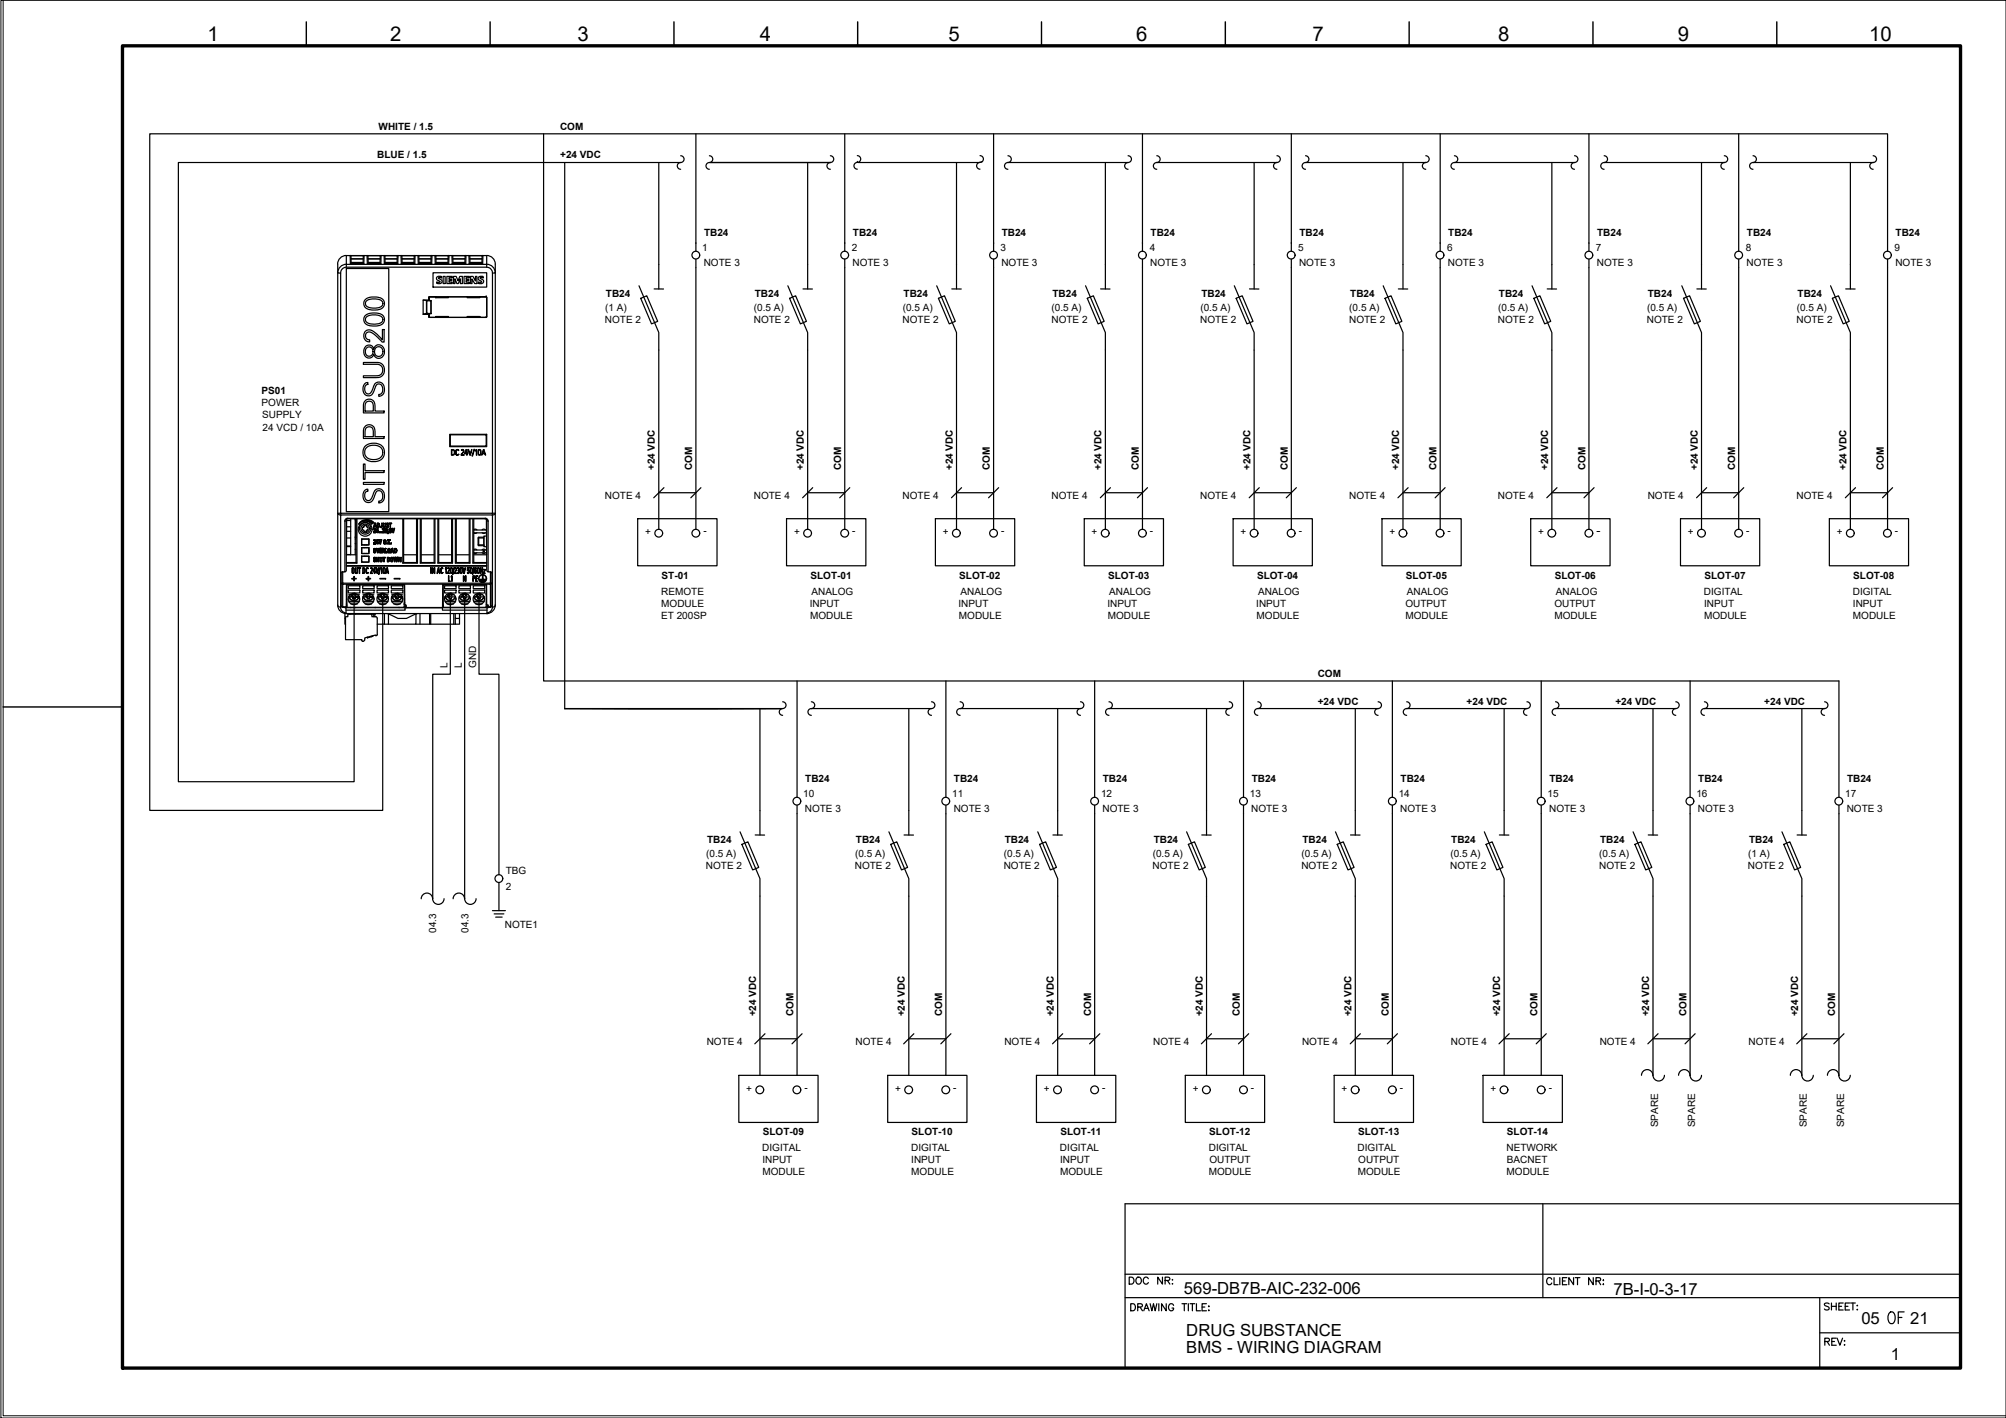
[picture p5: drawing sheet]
<svg xmlns="http://www.w3.org/2000/svg" width="420mm" height="297mm" viewBox="0 0 420 297" stroke-linecap="round" stroke-linejoin="round" font-family="sans-serif">
<defs><g id="words">
<text font-size="5.7" x="394.4" y="278.3">OF</text>
<text font-size="4.4" x="235.7" y="270.2">DOC NR:</text>
<g font-size="4.3">
<text x="43.4" y="8.5">1</text>
<text x="81.7" y="8.5">2</text>
<text x="120.9" y="8.5">3</text>
<text x="159.2" y="8.5">4</text>
<text x="198.7" y="8.5">5</text>
<text x="238" y="8.5">6</text>
<text x="274.9" y="8.5">7</text>
<text x="313.8" y="8.5">8</text>
<text x="351.4" y="8.5">9</text>
<text x="391.5" y="8.5">10</text>
</g>
<g font-size="3.5">
<text x="248" y="271">569-DB7B-AIC-232-006</text>
<text x="337.9" y="271.2">7B-I-0-3-17</text>
<text x="248.5" y="279.9">DRUG SUBSTANCE</text>
<text x="389.9" y="277.4">05</text>
<text x="400.1" y="277.4">21</text>
<text x="248.5" y="283.5">BMS - WIRING DIAGRAM</text>
<text x="396" y="284.8">1</text>
</g>
<g font-size="2.1">
<text x="79.3" y="27.2">WHITE / 1.5</text>
<text x="117.3" y="27.2">COM</text>
<text x="79" y="33.2">BLUE / 1.5</text>
<text x="117.3" y="33.2">+24 VDC</text>
<text x="147.1" y="52.6">1</text>
<text x="147.5" y="49.5">TB24</text>
<text x="178.4" y="52.6">2</text>
<text x="178.6" y="49.5">TB24</text>
<text x="209.6" y="52.6">3</text>
<text x="209.8" y="49.5">TB24</text>
<text x="240.8" y="52.6">4</text>
<text x="241" y="49.5">TB24</text>
<text x="271.9" y="52.6">5</text>
<text x="272.2" y="49.5">TB24</text>
<text x="303.1" y="52.6">6</text>
<text x="303.3" y="49.5">TB24</text>
<text x="334.3" y="52.6">7</text>
<text x="334.5" y="49.5">TB24</text>
<text x="365.6" y="52.6">8</text>
<text x="365.9" y="49.5">TB24</text>
<text x="396.8" y="52.6">9</text>
<text x="397" y="49.5">TB24</text>
<text x="147.4" y="55.8">NOTE 3</text>
<text x="178.6" y="55.8">NOTE 3</text>
<text x="209.7" y="55.8">NOTE 3</text>
<text x="240.9" y="55.8">NOTE 3</text>
<text x="272.1" y="55.8">NOTE 3</text>
<text x="303.3" y="55.8">NOTE 3</text>
<text x="334.5" y="55.8">NOTE 3</text>
<text x="365.8" y="55.8">NOTE 3</text>
<text x="397" y="55.8">NOTE 3</text>
<text x="126.7" y="65.1">(1 A)</text>
<text x="126.9" y="62.3">TB24</text>
<text x="157.9" y="65.1">(0.5 A)</text>
<text x="158.1" y="62.3">TB24</text>
<text x="189.1" y="65.1">(0.5 A)</text>
<text x="189.3" y="62.3">TB24</text>
<text x="220.3" y="65.1">(0.5 A)</text>
<text x="220.5" y="62.3">TB24</text>
<text x="251.4" y="65.1">(0.5 A)</text>
<text x="251.6" y="62.3">TB24</text>
<text x="282.6" y="65.1">(0.5 A)</text>
<text x="282.8" y="62.3">TB24</text>
<text x="313.8" y="65.1">(0.5 A)</text>
<text x="314" y="62.3">TB24</text>
<text x="345" y="65.1">(0.5 A)</text>
<text x="345.1" y="62.3">TB24</text>
<text x="376.3" y="65.1">(0.5 A)</text>
<text x="376.5" y="62.3">TB24</text>
<text x="126.7" y="67.6">NOTE 2</text>
<text x="157.9" y="67.6">NOTE 2</text>
<text x="189.1" y="67.6">NOTE 2</text>
<text x="220.2" y="67.6">NOTE 2</text>
<text x="251.4" y="67.6">NOTE 2</text>
<text x="282.6" y="67.6">NOTE 2</text>
<text x="313.8" y="67.6">NOTE 2</text>
<text x="344.9" y="67.6">NOTE 2</text>
<text x="376.3" y="67.6">NOTE 2</text>
<text x="54.8" y="82.5">PS01</text>
<text x="54.8" y="85.1">POWER</text>
<text x="54.9" y="87.7">SUPPLY</text>
<text x="55" y="90.2">24 VCD / 10A</text>
<text x="137.2" y="98.5" transform="rotate(-90 137.2 98.5)">+24 VDC</text>
<text x="145" y="98.5" transform="rotate(-90 145 98.5)">COM</text>
<text x="168.4" y="98.5" transform="rotate(-90 168.4 98.5)">+24 VDC</text>
<text x="176.2" y="98.5" transform="rotate(-90 176.2 98.5)">COM</text>
<text x="199.5" y="98.5" transform="rotate(-90 199.5 98.5)">+24 VDC</text>
<text x="207.3" y="98.5" transform="rotate(-90 207.3 98.5)">COM</text>
<text x="230.7" y="98.5" transform="rotate(-90 230.7 98.5)">+24 VDC</text>
<text x="238.5" y="98.5" transform="rotate(-90 238.5 98.5)">COM</text>
<text x="261.9" y="98.5" transform="rotate(-90 261.9 98.5)">+24 VDC</text>
<text x="269.7" y="98.5" transform="rotate(-90 269.7 98.5)">COM</text>
<text x="293.1" y="98.5" transform="rotate(-90 293.1 98.5)">+24 VDC</text>
<text x="300.9" y="98.5" transform="rotate(-90 300.9 98.5)">COM</text>
<text x="324.3" y="98.5" transform="rotate(-90 324.3 98.5)">+24 VDC</text>
<text x="332.1" y="98.5" transform="rotate(-90 332.1 98.5)">COM</text>
<text x="355.6" y="98.5" transform="rotate(-90 355.6 98.5)">+24 VDC</text>
<text x="363.4" y="98.5" transform="rotate(-90 363.4 98.5)">COM</text>
<text x="386.8" y="98.5" transform="rotate(-90 386.8 98.5)">+24 VDC</text>
<text x="394.6" y="98.5" transform="rotate(-90 394.6 98.5)">COM</text>
<text x="126.7" y="104.5">NOTE 4</text>
<text x="157.9" y="104.5">NOTE 4</text>
<text x="189.1" y="104.5">NOTE 4</text>
<text x="220.2" y="104.5">NOTE 4</text>
<text x="251.4" y="104.5">NOTE 4</text>
<text x="282.6" y="104.5">NOTE 4</text>
<text x="313.8" y="104.5">NOTE 4</text>
<text x="345.1" y="104.5">NOTE 4</text>
<text x="376.3" y="104.5">NOTE 4</text>
<text x="135.1" y="112.1">+</text>
<text x="147.3" y="111.9">-</text>
<text x="166.3" y="112.1">+</text>
<text x="178.5" y="111.9">-</text>
<text x="197.5" y="112.1">+</text>
<text x="209.7" y="111.9">-</text>
<text x="228.6" y="112.1">+</text>
<text x="240.9" y="111.9">-</text>
<text x="259.8" y="112.1">+</text>
<text x="272" y="111.9">-</text>
<text x="291" y="112.1">+</text>
<text x="303.2" y="111.9">-</text>
<text x="322.2" y="112.1">+</text>
<text x="334.4" y="111.9">-</text>
<text x="353.5" y="112.1">+</text>
<text x="365.7" y="111.9">-</text>
<text x="384.7" y="112.1">+</text>
<text x="396.9" y="111.9">-</text>
<text x="138.5" y="124.6">REMOTE</text>
<text x="138.6" y="121.2">ST-01</text>
<text x="169.8" y="121.2">SLOT-01</text>
<text x="170" y="124.6">ANALOG</text>
<text x="200.9" y="121.2">SLOT-02</text>
<text x="201.2" y="124.6">ANALOG</text>
<text x="232.1" y="121.2">SLOT-03</text>
<text x="232.3" y="124.6">ANALOG</text>
<text x="263.3" y="121.2">SLOT-04</text>
<text x="263.5" y="124.6">ANALOG</text>
<text x="294.5" y="121.2">SLOT-05</text>
<text x="294.7" y="124.6">ANALOG</text>
<text x="325.6" y="121.2">SLOT-06</text>
<text x="325.9" y="124.6">ANALOG</text>
<text x="356.9" y="124.6">DIGITAL</text>
<text x="357" y="121.2">SLOT-07</text>
<text x="388.1" y="124.6">DIGITAL</text>
<text x="388.2" y="121.2">SLOT-08</text>
<text x="138.5" y="129.6">ET 200SP</text>
<text x="138.5" y="127.1">MODULE</text>
<text x="169.6" y="127.1">INPUT</text>
<text x="169.7" y="129.6">MODULE</text>
<text x="200.8" y="127.1">INPUT</text>
<text x="200.9" y="129.6">MODULE</text>
<text x="231.9" y="127.1">INPUT</text>
<text x="232" y="129.6">MODULE</text>
<text x="263.1" y="127.1">INPUT</text>
<text x="263.2" y="129.6">MODULE</text>
<text x="294.4" y="129.6">MODULE</text>
<text x="294.4" y="127.1">OUTPUT</text>
<text x="325.6" y="129.6">MODULE</text>
<text x="325.6" y="127.1">OUTPUT</text>
<text x="356.9" y="129.6">MODULE</text>
<text x="356.9" y="127.1">INPUT</text>
<text x="388.1" y="127.1">INPUT</text>
<text x="388.1" y="129.6">MODULE</text>
<text x="93.7" y="140" transform="rotate(-90 93.7 140)">L</text>
<text x="96.7" y="140" transform="rotate(-90 96.7 140)">L</text>
<text x="99.7" y="139.9" transform="rotate(-90 99.7 139.9)">GND</text>
<text x="276" y="141.7">COM</text>
<text x="276" y="147.7">+24 VDC</text>
<text x="307.2" y="147.7">+24 VDC</text>
<text x="338.3" y="147.7">+24 VDC</text>
<text x="369.5" y="147.7">+24 VDC</text>
<text x="168.3" y="167">10</text>
<text x="168.7" y="163.9">TB24</text>
<text x="199.4" y="167">11</text>
<text x="199.8" y="163.9">TB24</text>
<text x="230.6" y="167">12</text>
<text x="231" y="163.9">TB24</text>
<text x="261.8" y="167">13</text>
<text x="262.2" y="163.9">TB24</text>
<text x="293" y="167">14</text>
<text x="293.3" y="163.9">TB24</text>
<text x="324.1" y="167">15</text>
<text x="324.5" y="163.9">TB24</text>
<text x="355.3" y="167">16</text>
<text x="355.7" y="163.9">TB24</text>
<text x="386.5" y="167">17</text>
<text x="386.9" y="163.9">TB24</text>
<text x="168.6" y="170.1">NOTE 3</text>
<text x="199.7" y="170.1">NOTE 3</text>
<text x="230.9" y="170.1">NOTE 3</text>
<text x="262.1" y="170.1">NOTE 3</text>
<text x="293.3" y="170.1">NOTE 3</text>
<text x="324.5" y="170.1">NOTE 3</text>
<text x="355.6" y="170.1">NOTE 3</text>
<text x="386.8" y="170.1">NOTE 3</text>
<text x="147.9" y="179.4">(0.5 A)</text>
<text x="148.1" y="176.7">TB24</text>
<text x="179.1" y="179.4">(0.5 A)</text>
<text x="179.3" y="176.7">TB24</text>
<text x="210.3" y="179.4">(0.5 A)</text>
<text x="210.4" y="176.7">TB24</text>
<text x="241.4" y="179.4">(0.5 A)</text>
<text x="241.6" y="176.7">TB24</text>
<text x="272.6" y="179.4">(0.5 A)</text>
<text x="272.8" y="176.7">TB24</text>
<text x="303.8" y="179.4">(0.5 A)</text>
<text x="304" y="176.7">TB24</text>
<text x="335" y="179.4">(0.5 A)</text>
<text x="335.2" y="176.7">TB24</text>
<text x="366.1" y="179.4">(1 A)</text>
<text x="366.3" y="176.7">TB24</text>
<text x="105.9" y="183.2">TBG</text>
<text x="147.9" y="182">NOTE 2</text>
<text x="179" y="182">NOTE 2</text>
<text x="210.2" y="182">NOTE 2</text>
<text x="241.4" y="182">NOTE 2</text>
<text x="272.6" y="182">NOTE 2</text>
<text x="303.8" y="182">NOTE 2</text>
<text x="334.9" y="182">NOTE 2</text>
<text x="366.1" y="182">NOTE 2</text>
<text x="106" y="186.4">2</text>
<text x="91.3" y="195.4" transform="rotate(-90 91.3 195.4)">04.3</text>
<text x="98.1" y="195.4" transform="rotate(-90 98.1 195.4)">04.3</text>
<text x="105.7" y="194.4">NOTE1</text>
<text x="158.4" y="212.9" transform="rotate(-90 158.4 212.9)">+24 VDC</text>
<text x="166.2" y="212.9" transform="rotate(-90 166.2 212.9)">COM</text>
<text x="189.5" y="212.9" transform="rotate(-90 189.5 212.9)">+24 VDC</text>
<text x="197.4" y="212.9" transform="rotate(-90 197.4 212.9)">COM</text>
<text x="220.7" y="212.9" transform="rotate(-90 220.7 212.9)">+24 VDC</text>
<text x="228.5" y="212.9" transform="rotate(-90 228.5 212.9)">COM</text>
<text x="251.9" y="212.9" transform="rotate(-90 251.9 212.9)">+24 VDC</text>
<text x="259.7" y="212.9" transform="rotate(-90 259.7 212.9)">COM</text>
<text x="283.1" y="212.9" transform="rotate(-90 283.1 212.9)">+24 VDC</text>
<text x="290.9" y="212.9" transform="rotate(-90 290.9 212.9)">COM</text>
<text x="314.2" y="212.9" transform="rotate(-90 314.2 212.9)">+24 VDC</text>
<text x="322.1" y="212.9" transform="rotate(-90 322.1 212.9)">COM</text>
<text x="345.4" y="212.9" transform="rotate(-90 345.4 212.9)">+24 VDC</text>
<text x="353.2" y="212.9" transform="rotate(-90 353.2 212.9)">COM</text>
<text x="376.6" y="212.9" transform="rotate(-90 376.6 212.9)">+24 VDC</text>
<text x="384.4" y="212.9" transform="rotate(-90 384.4 212.9)">COM</text>
<text x="148" y="218.9">NOTE 4</text>
<text x="179.2" y="218.9">NOTE 4</text>
<text x="210.4" y="218.9">NOTE 4</text>
<text x="241.6" y="218.9">NOTE 4</text>
<text x="272.7" y="218.9">NOTE 4</text>
<text x="303.9" y="218.9">NOTE 4</text>
<text x="335.1" y="218.9">NOTE 4</text>
<text x="366.2" y="218.9">NOTE 4</text>
<text x="156.3" y="228.7">+</text>
<text x="168.5" y="228.5">-</text>
<text x="187.5" y="228.7">+</text>
<text x="199.7" y="228.5">-</text>
<text x="218.7" y="228.7">+</text>
<text x="230.8" y="228.5">-</text>
<text x="249.8" y="228.7">+</text>
<text x="262" y="228.5">-</text>
<text x="281" y="228.7">+</text>
<text x="293.2" y="228.5">-</text>
<text x="312.2" y="228.7">+</text>
<text x="324.4" y="228.5">-</text>
<text x="159.8" y="237.8">SLOT-09</text>
<text x="190.9" y="237.8">SLOT-10</text>
<text x="222.1" y="237.8">SLOT-11</text>
<text x="253.3" y="237.8">SLOT-12</text>
<text x="284.5" y="237.8">SLOT-13</text>
<text x="315.6" y="237.8">SLOT-14</text>
<text x="347.3" y="236.2" transform="rotate(-90 347.3 236.2)">SPARE</text>
<text x="355" y="236.2" transform="rotate(-90 355 236.2)">SPARE</text>
<text x="378.5" y="236.2" transform="rotate(-90 378.5 236.2)">SPARE</text>
<text x="386.2" y="236.2" transform="rotate(-90 386.2 236.2)">SPARE</text>
<text x="159.7" y="241.2">DIGITAL</text>
<text x="159.7" y="243.7">INPUT</text>
<text x="190.8" y="241.2">DIGITAL</text>
<text x="190.9" y="243.7">INPUT</text>
<text x="222" y="241.2">DIGITAL</text>
<text x="222" y="243.7">INPUT</text>
<text x="253.2" y="241.2">DIGITAL</text>
<text x="253.3" y="243.7">OUTPUT</text>
<text x="284.4" y="241.2">DIGITAL</text>
<text x="284.5" y="243.7">OUTPUT</text>
<text x="315.5" y="241.2">NETWORK</text>
<text x="315.6" y="243.7">BACNET</text>
<text x="159.7" y="246.2">MODULE</text>
<text x="190.9" y="246.2">MODULE</text>
<text x="222" y="246.2">MODULE</text>
<text x="253.2" y="246.2">MODULE</text>
<text x="284.4" y="246.2">MODULE</text>
<text x="315.6" y="246.2">MODULE</text>
</g>
</g></defs>
<!-- layer: G-TTLB-TTLB -->
<path d="M25.7 9.6h384.9v277h-384.9z" fill="none" stroke="#000" stroke-width=".7"/>
<!-- layer: G-TTLB-OTLN -->
<path d="M.7 .1v296.5h419.4" fill="none" stroke="#000" stroke-width=".21"/>
<!-- layer: G-TTLB-INDX -->
<path d="M64.2 4.6v5M102.7 4.6v5M141.2 4.6v5M179.6 4.6v5M218.1 4.6v5M256.6 4.6v5M295.1 4.6v5M333.7 4.6v5M372.2 4.6v5M.7 148.1h25" fill="none" stroke="#000" stroke-width=".3"/>
<!-- layer: LGSP IA4$0$LG_PLOT -->
<path d="M323.2 252.2v19.6M235.6 266.9h175M235.6 271.8h175M381.1 279.2h29.5M381.1 271.8v14.8M235.6 286.6h175" fill="none" stroke="#000" stroke-width=".25"/>
<!-- layer: LG_PLOT -->
<g fill="none" stroke="#000" stroke-width=".25">
<path d="M410.6 252.2h-175v34.4M236.8 273.1h.5a.8 .8 0 0 1 .5 .7 .8 .8 0 0 1-.5 .8h-.5zM238.3 273.8l.8-.1 .2-.3-.4-.3h-.6v1.5M238.8 273.8l.5 .8M239.6 274.6l.5-1.5 .6 1.5M239.8 274.1h.7M240.9 273.1l.4 1.5 .3-1.5 .4 1.5 .3-1.5M242.7 273.1v1.5M244.3 273.1v1.5l-1-1.5v1.5M245.8 273.5a.54 .54 0 0 0-.6-.4 .54 .54 0 0 0-.4 .6 .6 .6 0 0 0 .2 .8 .6 .6 0 0 0 .8-.3v-.2h-.3M247.6 273.1h1M248.1 273.1v1.5"/>
<path d="M248.9 273.1v1.5M249.3 273.1h.9M249.7 273.1v1.5M250.6 273.1v1.5h.8M251.8 273.8h.5M252.7 273.1h-.9v1.5h.9M253.1 273.7h.2zM253.1 274.5h.2zM325 268a.54 .54 0 0 0-.6-.4 .54 .54 0 0 0-.4 .6v.3a.54 .54 0 0 0 .4 .6 .54 .54 0 0 0 .6-.3M325.5 267.6v1.5h.8M326.7 267.6v1.5M327.3 268.3h.5"/>
<path d="M328.2 267.6h-.9v1.5h.9M329.6 267.6v1.5l-1-1.5v1.5M329.9 267.6h1M330.4 267.6v1.5M333.7 267.6v1.5l-1-1.5v1.5M334.3 268.3h.8l.1-.5-.9-.2v1.5M334.8 268.3l.5 .8M335.7 268.2h.2zM335.7 269h.2zM383.1 273.1l-.3-.1-.7 .1 .2 .4 .7 .3 .1 .2v.2l-.3 .2-.7-.2M383.6 273v1.4M383.6 273.6h1"/>
<path d="M384.6 273v1.4M385.1 273.6h.6M386.1 273h-1v1.4h1M386.5 273.6h.6M387.4 273h-.9v1.4h.9M387.6 273h1M388.1 273v1.4M388.9 273.5h.2zM388.9 274.3h.2zM382.2 281h.9v-.5l-.9-.2v1.5M382.7 281l.5 .8M383.7 281h.5"/>
<path d="M384.6 280.3h-.9v1.5h.9M384.8 280.3l.6 1.5 .5-1.5M386.3 281.7h.1zM386.3 280.8v.2z"/>
</g>
<!-- layer: PDF_EI-CTRL -->
<g fill="none" stroke="#000" stroke-width=".25">
<path d="M70.7 57.1v.1h.7M72.5 53.5v1.9h29.4v-1.9M72.5 56.2h8.9v51h-8.9zM72.5 55.4v.6M72.5 55.4a1.81 1.81 0 0 0-1.8 1.8M73.3 53.5l.2 .2M73.3 53.5l.1 1.7h2.8l.1-1.7-.2 .2M73.4 55.2h.1M73.4 55.2h2.8M73.5 53.7l.1 1.5h2.5v-1.5M73.5 54.2h2.6M73.6 55h2.5"/>
<path d="M74.4 55.2h.1M76.2 55.2h.1M77 55.2h-.1M77 55.2h2.7M77 53.7l-.1-.2v1.7h2.9v-1.7l-.2 .2M77.1 53.7v1.5h2.5l.1-1.5M77.1 54.2h2.5M77.1 55h2.5M79.2 55.2h.1M79.7 55.2h.1M80.5 55.2h.1M80.5 55.2h2.8"/>
<path d="M80.6 53.7l-.2-.2 .1 1.7h2.8l.1-1.7-.2 .2M80.6 53.7l.1 1.5h2.5v-1.5M80.6 54.2h2.6M80.7 55h2.5M83 55.2h.1M83.3 55.2h.1M84.1 55.2h-.1M84.1 55.2h2.7M84.2 53.7l-.2-.2 .1 1.7h2.8v-1.7l-.2 .2M84.2 53.7v1.5h2.5l.1-1.5M84.2 54.2h2.5M84.2 55h2.5"/>
<path d="M84.2 55.2h.1M84.3 55.2h.1M86.8 55.2h.1M87.6 55.2h.1M87.7 55.2h2.7M87.7 53.7l-.2-.2 .1 1.7h2.8l.1-1.7-.2 .2M87.7 53.7l.1 1.5h2.5v-1.5M87.8 54.2h2.5M87.8 55h2.5M90.2 55.2h.1M90.4 55.2h.1M90.7 57.1h11.2v3h-11.2z"/>
<path d="M91.2 55.2h-.1M91.2 55.2h2.8M91.3 53.7l-.2-.2 .1 1.7h2.8v-1.7l-.1 .2M91.3 53.7v1.5h2.5l.1-1.5M91.3 54.2h2.6M91.3 55h2.5M91.4 55.2h.1M91.5 58l.3-.1h.7v.3h-.6l-.1 .1 .3 .1a.54 .54 0 0 1 .4 .8 .54 .54 0 0 1-.8 .2h-.2v-.3h.5l.2-.1-.2-.1a.55 .55 0 0 1-.5-.3 .55 .55 0 0 1 0-.6zM92.8 57.9h.4v1.5h-.4zM93.6 57.9h1.1v.3h-.7v.3h.6v.3h-.6v.3h.7v.3h-1.1zM94 55.2h.1M94.7 55.2h.1"/>
<path d="M94.7 55.2h2.8M94.8 53.7l-.2-.2 .1 1.7h2.9v-1.7l-.2 .2M94.8 53.7l.1 1.5h2.5v-1.5M94.9 54.2h2.5M94.9 55h2.5M95 57.9h.5l.4 .9 .4-.9h.5v1.5h-.4v-1l-.4 1h-.3l-.4-1v1h-.3zM97.2 57.9h1.1v.3h-.7v.3h.6v.3h-.6v.3h.7v.3h-1.1zM97.5 55.2h.1M98.2 53.5l.2 .2M98.2 53.5l.1 1.7h2.8l.1-1.7-.2 .2M98.3 55.2h.1M98.3 55.2h2.7"/>
<path d="M98.4 53.7v1.5h2.5l.1-1.5M98.4 54.2h2.6M98.4 55h2.5M98.6 57.9h.5l.5 1v-1h.3v1.5h-.5l-.5-1v1h-.3zM100.3 58l.9-.1v.3h-.6l.1 .2a.57 .57 0 0 1 .5 .7 .57 .57 0 0 1-.8 .3h-.2v-.3h.5l.1-.2a.58 .58 0 0 1-.5-.3 .58 .58 0 0 1 0-.6zM101.1 55.2h.1M101.9 55.4a1.81 1.81 0 0 1 1.8 1.8M101.9 55.4v.6M103.7 57.1v.1h-.6M76.1 75.9h2.4a1.62 1.62 0 0 1 2 1.4 1.62 1.62 0 0 1-1.7 1.8h-2.7v-.4h2.4a1.27 1.27 0 0 0 1.7-1.2 1.27 1.27 0 0 0-1.7-1.2h-2.4zM76.5 66.1a3.3 3.3 0 0 1 3.8 .2 1.47 1.47 0 0 1-.2 1.5 1.47 1.47 0 0 1-1.5 .5 1.97 1.97 0 0 1-2.4-1.2v-.5zM76.5 62.8a3.4 3.4 0 0 1 3.7 0 1.38 1.38 0 0 1 .1 1.5 1.38 1.38 0 0 1-1.5 .6 2.1 2.1 0 0 1-2.6-1.1v-.6z"/>
<path d="M76.5 69.4a1.67 1.67 0 0 1 2.4 .5l1.2 1.3v-2.2h.4v2.7h-.4l-.2-.2a4.8 4.8 0 0 0-2.6-2 .83 .83 0 0 0-.7 .9 .83 .83 0 0 0 .8 .8v.4a1.3 1.3 0 0 1-1.2-.8 1.3 1.3 0 0 1 .3-1.4zM76.6 72.6a.99 .99 0 0 1 1-.3 .99 .99 0 0 1 .7 .8 1.15 1.15 0 0 1 1.4-.9 1.15 1.15 0 0 1 .8 1.4 1.15 1.15 0 0 1-.8 1.4 1.15 1.15 0 0 1-1.4-.8 1.07 1.07 0 0 1-1.3 .8 1.07 1.07 0 0 1-.8-1.4l.1-.6zM76.7 73a.92 .92 0 0 1 1.5 .5 .92 .92 0 0 1-1.2 1.1l-.1-.1a1.14 1.14 0 0 1-.2-1.5zM76.7 66.4a2.93 2.93 0 0 1 3.4 .2 .94 .94 0 0 1-.1 .9 .94 .94 0 0 1-1 .3 2.46 2.46 0 0 1-2.4-.5l-.1-.5zM76.7 63.1a3 3 0 0 1 3.4 .1 .95 .95 0 0 1-.1 1 .95 .95 0 0 1-1 .3h-.3a1.98 1.98 0 0 1-2.1-.7l-.1-.4zM78.7 72.9a.94 .94 0 0 1 1.3 .1 .94 .94 0 0 1-.1 1.3 .94 .94 0 0 1-1.2 .1l-.3-.8zM88.6 62.9l1.7 .1v2.7M89.3 63.1v2.5zM89.3 65.6l.2 .1M89.4 65.5l.1 .1M89.5 63l-.2 .1M89.5 63l-.1 .1"/>
<path d="M89.8 66.4l.1 .1M89.8 62.3l.1-.1-.1 .1M89.8 62.9v-.6v.7M89.8 65.7v.1M90.3 65.7l-1.7 .1v-2.9l1.7 .1v2.7h-.5v.7v-.6h-1.2M90.3 63h.1M91.2 62.2h-1.3h11.9h-1.3M91.2 62.2h2.7v.2h-2.7zM91.2 66.3h2.7v.2h-2.7zM91.2 66.5h-1.3h11.9h-1.3v-.2h-2.6v.2M93.9 66.5h6.6M93.9 62.2h4"/>
<path d="M97.9 62.2h2.6v.2h-2.6zM101.8 66.5h.1M101.8 62.2h.1M101.9 66.4l-.1 .1M101.9 62.3l-.1-.1 .1 .1M101.9 62.3v4.1zM76.1 97.2h.4v1.4h4v.4h-4v1.4h-.4zM76.3 80.5l.4-.3 .3-.1v.4a1.06 1.06 0 0 0-.6 1.1 1.06 1.06 0 0 0 .9 .9 3.3 3.3 0 0 0 1-1.7 1.16 1.16 0 0 1 1.5-.7 1.16 1.16 0 0 1 .7 1.4v.2a1.2 1.2 0 0 1-1.2 1.3v-.4a1.11 1.11 0 0 0 .9-1.1 1.11 1.11 0 0 0-1-1.1 1.46 1.46 0 0 0-.8 1.4 1.22 1.22 0 0 1-1.5 1.1 1.22 1.22 0 0 1-.9-1.6zM76.5 93.4a2.55 2.55 0 0 1 3.9 .7 1.99 1.99 0 0 1-2.3 2.6 1.94 1.94 0 0 1-1.9-1.1 1.94 1.94 0 0 1 .3-2.2zM76.6 89.2a1.28 1.28 0 0 1 1.5 0 1.28 1.28 0 0 1 .4 1.4v.9h2v.3h-4.4v-1.8zM76.6 83.9a1.28 1.28 0 0 1 1.4-.1 1.28 1.28 0 0 1 .5 1.4v.9h2v.4h-4.4v-1.8zM76.7 84.3a.97 .97 0 0 1 1.2 0 .97 .97 0 0 1 .3 1.2v.6h-1.7v-1.3z"/>
<path d="M76.7 93.8a2.29 2.29 0 0 1 3.4 .4 1.67 1.67 0 0 1-.5 1.7 1.67 1.67 0 0 1-1.7 .4 1.48 1.48 0 0 1-1.4-.9 1.48 1.48 0 0 1 .2-1.6zM76.7 89.6a.99 .99 0 0 1 1.2 .1 .99 .99 0 0 1 .3 1.1v.7h-1.7v-1.5zM94.2 91h7.7v2.6h-7.7zM94.3 91.1h7.5v2.3h-7.5zM94.6 94.2a.59 .59 0 0 1 .6 .6 .59 .59 0 0 1-.6 .5zM94.6 94.2a.53 .53 0 0 1 .6 .5 .53 .53 0 0 1-.3 .6h-.3zM95.5 94.3l.4-.1 .2 .2-.2-.1a.52 .52 0 0 0-.5 .4 .52 .52 0 0 0 .3 .6l.4-.1-.2 .2-.4-.2zM96.6 94.3a.34 .34 0 0 1 .6 0 .34 .34 0 0 1-.2 .5l-.3 .5 .5 .1h-.6l.2-.5a.4 .4 0 0 0 .1-.7zM97.6 94.2h.2v.8h.2h-.2v.4l-.1-.4h-.4zM97.7 94.2v.8h-.3zM98.1 94.2l.4 1.1 .3-1.1-.3 1.2h-.1zM99.3 94.1l-.4 1.4z"/>
<path d="M99.8 94.2h.1v1.2l-.1-1.1-.3 .1zM100.2 94.2a.3 .3 0 0 1 .4 0 .3 .3 0 0 1 .1 .4v.3a.34 .34 0 0 1-.4 .5 .34 .34 0 0 1-.2-.6zM100.3 94.3h.2l.1 .1v.7l-.1 .2-.3-.2zM101.2 94.2l.5 1.2-.1-.4h-.6l-.1 .3zM101.3 94.3l.2 .7h-.4zM71.3 107.9l-.4-.1-.2-.3h.7v-50.3a1.19 1.19 0 0 1 1.1-1.2h29.4a1.23 1.23 0 0 1 1.2 1.2v50.3l.6 .1-.6 .3v-.4h-31.7v.4M71.7 119.7l-.3 .3M72.5 116.2h2.1M72.5 109v10.5l-.3 .3M72.5 109l-.3 .1M72.5 118.5h29.4M72.5 118.6h29.4"/>
<path d="M72.6 114.5h.8M72.6 114.4h.8M72.6 112.7h.8M72.6 109h.8M72.6 110.3h.8M72.6 111.3h.8M72.8 108.5a.6 .6 0 0 0-.6 .7M72.8 108.7l-.3 .3M72.9 108.6h28.7v.1h-28.7zM73.4 108.7v7.5h-.8v-7.4M73.8 119l.2-.1 .2 .3v.7l-.2 .2-.3-.2zM73.9 119l.2 .1-.1 .9-.2-.1z"/>
<path d="M74.4 113.9h.2M74.4 108.7v7.5M74.4 112.5l.1 .2-.1-.2M74.4 118.9l.2 1.1 .2-.1v-1l.1 .7a.29 .29 0 0 1 0 .5 .29 .29 0 0 1-.5-.2zM74.5 108.7l-.1 .2M74.6 108.9v3.6M74.6 108.8l-.2 .1M74.6 108.7v9.1h-2.1M74.6 115l-.2 .1M74.6 112.9h-.2M74.6 117.8l.2 .2M74.8 108.7v9.3h-2.3"/>
<path d="M75 118.9h.5l-.2 .1v1.1l-.1-1.1zM75.7 116.5h1.6v1.3h-1.6zM75.7 114.7h1.6v1.3h-1.6zM75.7 112.9h1.6v1.3h-1.6zM75.7 114.1h.1M75.7 112.9h.1M75.7 115.9h.1M75.7 114.7h.1M75.7 117.7h.1M75.7 116.5h.1M75.7 115.5l.1 .1M75.7 115.3h.1"/>
<path d="M75.8 112.9h1.5v1.2h-1.5zM75.8 114.7h1.5v1.2h-1.5zM75.8 116.5h1.5v1.2h-1.5zM75.8 115.1l-.1 .1M76 118.9l.3 .1 .2 .3v.6l-.4 .2h-.1zM76.1 119a.57 .57 0 0 1 .3 .5 .57 .57 0 0 1-.3 .5zM76.1 101.1h4.4v.4h-4.4zM76.2 110.1h.6v.3h.3v.6h-.3v.3h-.6v-.3h-.3v-.6h.3zM76.3 102.8l.4-.3h.3v.4a1.05 1.05 0 0 0-.6 1 1.05 1.05 0 0 0 .9 1 2.73 2.73 0 0 0 1-1.7 1.17 1.17 0 0 1 1.4-.7 1.17 1.17 0 0 1 .8 1.4v.2a1.23 1.23 0 0 1-1.2 1.3v-.4a1.1 1.1 0 0 0 .9-1.2 1.1 1.1 0 0 0-1-1l-.5 .4a3.6 3.6 0 0 1-1.1 2 1.33 1.33 0 0 1-1.4-.5 1.33 1.33 0 0 1-.1-1.4zM76.3 114.1v.1M76.3 114.7h.1M76.3 115.9v.1"/>
<path d="M76.3 116.5h.1M76.7 114.1v.1M76.7 114.7h.1M76.7 115.9v.1M76.7 116.5h.1M76.7 109l.6 .2 .5 .4M76.8 119l.3-.1 .1 .2-.2-.1a.67 .67 0 0 0 0 1l.2-.1-.2 .2a.8 .8 0 0 1-.2-1.1zM77.3 115.1v.1M77.3 115.3h.1M77.3 115.5v.1M77.7 118.9h.2l.1 .4-.3 .7 .4 .1h-.5l.3-.8v-.2h-.3zM78.1 109.5l-.2 .2 .2-.2a1.99 1.99 0 0 0-1.9-.4h.7l.9 .6"/>
<path d="M78.3 113.9h.1M78.3 111.5h.1M78.3 111.4h.1M78.3 113.8h.1M78.3 109.5a2.02 2.02 0 0 0-3.1 .3v-.1M78.3 109.4a2.03 2.03 0 0 0-3.1 .3M78.3 115.2v.3M78.3 110.8h.3v.2l-.3 .6h.4M78.3 109.4l-.5 .4a1.72 1.72 0 0 0-2.6 0M78.3 113.1l-.1 .1M78.3 110.7l-.1 .1M78.3 116.9h.4"/>
<path d="M78.3 113.1v.1h.2l.1 .2-.3 .6 .4-.1M78.3 115h.4v.5a.24 .24 0 0 1-.1 .3 .24 .24 0 0 1-.3-.1zM78.3 116.8a.36 .36 0 0 0 .3 .6l-.1 .2-.2-.1M78.3 113.9h.4zM78.3 115.1h.3l-.1 .7-.2-.1zM78.3 117l.4 .5M78.3 115.3l.1 .4 .2-.2M78.4 111.5h.3zM78.4 115.7l.1 .1M78.4 118.9h.1v.8h.2l-.2 .4v-.3h-.4zM78.4 110.2h.3M78.4 119l.1 .7h-.3z"/>
<path d="M78.5 109.7l.1-.1 .2 .9-.2-.8M78.5 109.6l-.2 .9M78.6 109.7l.1 .5h-.3zM78.6 110.9l-.3 .5zM78.6 113.3l-.3 .5M78.6 117.4l-.3 .1M78.6 109.6h-.1l-.2 .9 .1-.2h.3l.1 .2M78.7 113.2l-.2-.1-.2 .1a.27 .27 0 0 1 .4 .1 .27 .27 0 0 1-.2 .4l-.2 .2h.4M78.7 117l-.3-.1v.2a.29 .29 0 0 1 .3 .3 .29 .29 0 0 1-.3 .3l-.1-.3M78.7 116.9l-.2-.2-.2 .3M78.7 110.9l-.2-.2-.2 .1a.28 .28 0 0 1 .4 .1 .28 .28 0 0 1-.2 .4l-.2 .3 .4-.1M78.7 115l-.3-.1-.1 .3"/>
<path d="M78.7 110.8v.1M78.7 115.2v.2M78.7 118.9l.3 1.1 .3-1.1-.2 1.2h-.1zM78.8 113.6v.2h.3v.2l.2-.3M78.8 111.2l.2-.4-.2 .4M78.8 114.9l.3 .9h.1l.2-.9M78.8 114.9h.2zM78.9 116.8l.1-.1-.1 1 .1-.4h.3l.1 .4v-.9M78.9 113.7h.2zM78.9 111.3h.2zM78.9 114.9l.2 .8M79 114.9l-.2 .1"/>
<path d="M79 116.8v.4h.3l.1-.5-.1 .1M79 117.1h.3M79 109.7h.2a.46 .46 0 0 1 .3 .5 .46 .46 0 0 1-.5 .3v-.9l.4 .1 .1 .4M79 113.1h.2zM79 110.8l.2-.1h-.2l-.2 .7h.3l.1 .2 .1-.3M79 110.7l-.2 .6M79.1 113.2v.5h-.2zM79.1 110.8v.5h-.2zM79.1 109.7l.3 .2a.34 .34 0 0 1 0 .4 .34 .34 0 0 1-.3 .2zM79.1 115.7h.1M79.2 113.1v.6h.1M79.2 113.1h-.2l-.2 .6"/>
<path d="M79.2 110.8v.5h.1M79.2 111.3h.1zM79.2 113.7h.1zM79.3 114.9l-.2 .8M79.3 114.9h.1M79.4 113.1l.2 .9h.1l.2-.9M79.5 113.1h.1M79.4 111.4v.2l.1-.1M79.4 110.1v.2l-.3 .1M79.5 111.4h.1M79.4 113.1l.2 .8M79.4 113.1l.2 .7"/>
<path d="M79.5 113.1h-.1M79.5 111.4l-.1 .1M79.5 114.9v.9h.4M79.5 114.9h.4zM79.6 118.9l-.2 1.4zM79.6 116.8l.1-.1-.1 .6a.27 .27 0 0 0 .2 .4 .27 .27 0 0 0 .3-.4v-.5M79.6 115.3h.3zM79.6 115.7h.3zM79.7 116.8v.7l.1 .2 .2-.2 .1-.8-.1 .1M79.7 111.4v.2v-.1M79.7 111.4h.1M79.7 117.4l.1 .1 .2-.1"/>
<path d="M79.7 111.4v.1M79.8 110.3h-.1M79.8 113.1l-.2 .7M79.8 113.1l-.1 .8M79.8 113.1h.1zM79.9 118.9h.1v1.2l-.1-1h-.2zM79.9 111.4v.2l.1-.1M80 111.4h.1M79.9 115.3l-.3 .1v.4l.3-.1M79.9 115h-.3v.3h.3M79.9 114.9h-.4M80 111.4l-.1 .1"/>
<path d="M80 109.7l.1-.1-.1 .7-.1 .2-.1-.2M80.1 109.7v.5a.19 .19 0 0 1-.1 .3 .19 .19 0 0 1-.2 0 .19 .19 0 0 1 0-.2l.1 .1 .1-.3M80.1 114.9h.4v.3M80.1 114.9v.9l.1-.4 .2 .1 .2 .3M80.1 110.8h.3v.2l-.3 .6h.4M80.1 114.9h.2zM80.1 110.8h.1M80.1 110.7v.1M80.2 115l.2 .1v.2h-.2zM80.2 111.5h.3zM80.2 116.8l.5-.1h-.5v.2h.2v.8l.1-.8 .2-.1M80.3 109.7v-.1v.5a.27 .27 0 0 0 .1 .4 .27 .27 0 0 0 .3-.1v-.7"/>
<path d="M80.3 119l.1-.1a.73 .73 0 0 1 .1 1.2l-.3-.3zM80.3 114.9l.2 .2-.1 .2 .2 .5-.1-.2M80.3 109.7v.6a.16 .16 0 0 0 .2 .2 .16 .16 0 0 0 .2-.2v-.7v.1M80.3 110.1l.2 .3 .2-.2M80.4 119l.2 .1v.8l-.1 .1-.2-.2zM80.4 113.3v.5M80.4 113.3h.1M80.4 110.9l-.3 .5zM80.4 113.2h.4v.5a.24 .24 0 0 1-.2 .3 .24 .24 0 0 1-.2-.3zM80.4 115.2l-.2 .1M80.4 115.3l.1 .2M80.4 115.5v.1"/>
<path d="M80.5 113.2l.3 .1-.2 .6-.1-.1zM80.5 110.9l-.2-.2-.1 .1a.27 .27 0 0 1 .3 .1 .27 .27 0 0 1-.2 .4l-.1 .3 .3-.1M80.5 115.5v.1M80.7 111a.24 .24 0 0 1 .2-.3 .24 .24 0 0 1 .2 .3M80.7 110.9h.1M80.7 114.9v.9h.4M80.8 114.9h.1M80.7 111.3l.1 .2a.18 .18 0 0 1 0-.3 .18 .18 0 0 1 .3 .2 .18 .18 0 0 1-.2 .2l-.1-.1M80.7 111.1l-.1 .3M80.8 113.3v.4a.16 .16 0 0 1-.1 .2 .16 .16 0 0 1-.2-.1v-.4M80.8 114.9h-.1M80.8 114.9v.9l.3-.1"/>
<path d="M80.8 115.7h.3zM80.8 113.2l-.3-.1-.1 .2M80.8 113.3v.3M80.9 110.7v.1a.22 .22 0 0 0-.2 .1 .22 .22 0 0 0 .1 .3 .25 .25 0 0 0-.1 .4 .25 .25 0 0 0 .4 0 .25 .25 0 0 0-.1-.4l.1-.3-.2-.1M81 109.6v.4l.3 .2-.1 .3-.2-.2M81 109.7l.2-.1 .2 .2-.3-.3-.2 .4M81 118.9h.2l.1 1.2-.1-.3h-.3l-.1 .3zM81 113.8v.2l.1-.1M81 110.9l-.1 .1-.1-.1 .1 .3a.16 .16 0 0 1-.2-.2 .16 .16 0 0 1 .2-.2 .16 .16 0 0 1 .1 .3l-.1 .1M81 109.8l.4 .5M81 110.9l-.1 .2zM81 111.4l-.2 .1"/>
<path d="M81.1 113.8h.1M81 111.1l.1 .2zM81.1 110.8v.1M81.1 119l.1 .7h-.3zM81.1 113.8l-.1 .1M81.1 116.8h.2a.45 .45 0 0 1 .3 .5 .45 .45 0 0 1-.5 .4v-1h.2a.36 .36 0 0 1 .3 .6M81.1 111.3v.1M81.2 116.9h.2l.1 .3a.29 .29 0 0 1 0 .3 .29 .29 0 0 1-.3 .1zM81.2 115.2l.3-.3 .2 .3M81.2 115.2l.1 .5 .2 .1M81.4 113.1h.1M81.3 110.3l-.4 .1"/>
<path d="M81.3 115h.3l.1 .5a.24 .24 0 0 1-.1 .3 .24 .24 0 0 1-.3-.1zM81.3 115.1h.3l-.1 .7-.2-.1zM81.4 113.1l-.1 .9 .1-.4 .3 .3M81.4 109.8l-.4-.1 .1 .3a.26 .26 0 0 1 .3 .3 .26 .26 0 0 1-.5 .1l.1-.1M81.4 111.5l-.2 .3 .1-.4-.1 .4M81.4 111.4l-.1 .1M81.4 113.5l.3 .4M81.5 111a.25 .25 0 0 1 .2-.3 .25 .25 0 0 1 .3 .3M81.5 109.7l.5-.1h-.5v.1h.2v.8l.1-.8h.2M81.5 110.9h.1M81.5 111.3v.1M81.5 117.2l-.1 .3-.2 .1"/>
<path d="M81.5 111.2v.1zM81.6 111.3v.2v-.3l.3 .1-.1 .3-.2-.1M81.6 113.1l-.2 .3v-.3M81.6 113.1l-.2 .3M81.6 115.1v.5l-.1 .1-.2-.1v-.4M81.7 113.1l-.3 .4 .3 .5M81.7 110.7v.1a.22 .22 0 0 0-.2 .1 .22 .22 0 0 0 .1 .3 .25 .25 0 0 0-.1 .4 .25 .25 0 0 0 .4 0 .25 .25 0 0 0-.1-.4l.2-.3-.3-.1M81.7 111.1l.2-.2zM81.8 117l.2-.3 .3 .1v.2M81.9 113.8v.2l.1-.1M81.9 115.8l.2-.9-.2 .9 .1-.2h.3l.2 .2M81.9 113.8h.1z"/>
<path d="M81.9 110.9l-.1 .1-.2-.1 .1 .3a.16 .16 0 0 1-.2-.2 .18 .18 0 0 1 .3-.2 .16 .16 0 0 1 0 .3l-.1 .1M81.9 116.9h.4v.5a.24 .24 0 0 1-.2 .3 .24 .24 0 0 1-.3-.3zM81.9 111.1l.1 .2zM81.9 111.3l-.3 .2M81.9 117.4l.2 .1 .1-.1M81.9 117l.2-.1 .1 .1-.1 .6h-.2zM81.9 110.8v.1M82 113.8l-.1 .1M82 111.3v.1M82 115.5h.3zM82.1 110.8l.1-.1 .1 .9h.1l.2-.8M82.1 114.9h.1l.2 .9"/>
<path d="M82.1 114.9h.1zM82.1 110.7l.1 .1M82.2 110.8l.2 .7M82.2 110.8l.1 .7M82.2 114.9l.3 .8M82.3 115.5l-.1-.5-.2 .5h.3M82.4 111.5h.1M82.4 116.8l.1-.1 .2 1M82.5 116.7l.2 .7M82.6 110.7v.1zM82.6 110.7l-.3 .7M82.6 110.7l-.2 .8"/>
<path d="M82.6 114.9a.44 .44 0 0 1 .5 .5 .44 .44 0 0 1-.5 .4v-.9l.4 .1 .1 .4M82.7 117.5h.1M82.7 115h.2M82.7 115v.8a.44 .44 0 0 0 .3-.4 .44 .44 0 0 0-.1-.4M82.8 116.7l-.1 .8M82.8 116.8l-.1 .7-.2-.7M82.8 116.7l.1 .1zM82.9 116.7l.2 .7M82.9 116.8l.2 .7M83 117.7l-.1-.8-.2 .8M83 115.4l-.1 .3h-.2M83.3 116.8l-.2 .7"/>
<path d="M83.3 116.7l-.2 .7M83.3 116.7l.1 .1zM83.4 116.8l-.2 .9h-.2M83.5 116.8l.1-.1-.1 1 .1-.7 .3 .7M83.6 116.8l.3 .7M83.6 116.7l.3 .8M83.9 116.8l.1-.1-.1 .8M84 116.8v.9h-.1M84.4 108.7v9.3h3v-9.3M84.5 117.8l-.2 .2M84.5 108.7v9.1h2.8l-.1-9.1M84.5 116.2h2.7"/>
<path d="M87.3 117.8l.1 .2M88 108.7v9.3h3.1v-9.3M88.1 117.8l-.1 .2M88.2 108.7v9.1h2.8l-.1-9.1M88.2 116.2h2.7M90.2 118.9l.1 1.2zM90.5 118.9l.5 1v-1h.1v1.2l-.5-1-.1 1zM91 117.8l.1 .2M91.7 108.7v9.3h3.1v-9.3M91.8 118.9h.1l.2 1.2-.1-.3h-.3l-.2 .3zM91.8 117.8l-.1 .2M91.8 119l.2 .7h-.3z"/>
<path d="M91.9 108.7l-.1 9.1h2.9l-.1-9.1M91.9 116.2h2.7M92.4 119l.2-.1 .2 .2-.2-.1a.78 .78 0 0 0-.1 1l.3-.1-.1 .2a.5 .5 0 0 1-.4-.8zM93.4 118.9h.1v1.2l-.1-1h-.1zM93.8 119l.2-.1 .2 .2-.4 .9 .4 .1h-.5l.4-.9-.1-.2-.2 .1zM94.4 119l.1-.1a.74 .74 0 0 1 .1 1.2h-.2l-.1-.2zM94.4 119.1h.3l-.1 .9-.2-.2zM94.6 117.8l.2 .2M95.1 118.9l-.2 1.4zM95.3 119l.2-.1 .1 .2-.3 .9 .4 .1h-.5l.3-.9v-.2l-.3 .1zM95.4 108.7v9.3h3v-9.3M95.5 117.8l-.1 .2"/>
<path d="M95.6 108.7l-.1 9.1h2.8v-9.1M95.6 116.2h2.7M95.9 118.9l.3 .2-.1 .4a.28 .28 0 0 1 .1 .4 .28 .28 0 0 1-.4 .1 .28 .28 0 0 0 .3-.2 .28 .28 0 0 0-.2-.3 .22 .22 0 0 0 .2-.4 .22 .22 0 0 0-.3 0zM96.5 118.9a.73 .73 0 0 1 .1 1.2 .92 .92 0 0 1-.1-1.2zM96.5 119l.3 .2-.2 .8-.2-.1zM96.9 118.9l.3 1.1 .3-1.1-.2 1.2h-.2zM97.9 118.9h.4l-.3 .1v.4a.32 .32 0 0 1 .3 .4 .32 .32 0 0 1-.4 .3l.3-.1v-.4l-.1-.1-.2 .1zM98.3 117.8l.1 .2M98.5 119l.2-.1a.74 .74 0 0 1 .1 1.2l-.3-.2zM98.6 119l.3 .2-.2 .8-.2-.2zM99 108.7v9.3h2.9M99.2 117.8l-.2 .2"/>
<path d="M99.2 111l.4-.2 .3 .2M99.2 115.2l.4-.2 .3 .2M99.2 118.9l-.2 1.4zM99.2 116.2h2.7M99.2 108.7v9.1h2.7M99.2 111h2.7M99.2 115.2h2.7M99.5 118.9l.3 .2-.3-.1-.1 .5a.29 .29 0 0 1 .5 0 .29 .29 0 0 1-.1 .4l-.1 .2a.7 .7 0 0 1-.2-1.2zM99.5 119.5a.3 .3 0 0 1 .3 .2 .3 .3 0 0 1-.1 .3h-.2zM99.9 111.6l-.3 .1-.4-.1h2.7M99.9 115.8l-.3 .1-.4-.1h2.7M100 119l.3-.1 .1 .2 .1 .6a.29 .29 0 0 1-.3 .4 .29 .29 0 0 1-.3-.4z"/>
<path d="M100.1 119.1h.3l-.2 .9-.2-.2zM100.1 112.7h1.2M100.1 114.1h1.2M100.3 112.5l-.2 .1v1.6l.2 .1M100.3 112.5h1v1.8h-1zM100.6 118.9l.1 .6h.3l.1-.6v1.2l-.1-.6h-.3l-.1 .6zM101 111l.3-.2 .4 .2M101 111.6l.3 .1 .4-.1M101 115.2l.3-.2 .4 .2M101 115.8l.3 .1 .4-.1M101.3 119.3h.3l-.3 .7 .3 .1h-.4l.4-.7zM101.6 108.7l.3 .3"/>
<path d="M101.6 108.5a.6 .6 0 0 1 .6 .7v10.6h.5v2.4h-30.9v-2.4h.4v-10.6M101.9 108.8v7.4M101.9 112.3h-.6v2.2h.6M101.9 109v10.4l.1 .3 .2 .1M101.9 109l.3 .1M102.7 119.7l.3 .4v6.8l-.3 .3h-.5M70.7 126.7l.2 .3 .4 .2a1.2 1.2 0 0 0 1.2 1.2M71.5 120.1v6.8l.3 .2M71.5 126.9l.2 .3M71.8 122.4l-.3-.2h.3v.2M71.8 127.1l.7 .1M71.8 122.4h30.9v4.7h-.5v-.3h-.2l-.1-4.3h-9.2v4.8h-7.7v-.5h-.2v-4.3h-12.2l-.1 4.6h-.7z"/>
<path d="M72.2 127.2l.3 .1v1.2M72.2 127.2v.1M72.2 128.5v1M72.4 129.5h-.2v1.3h.2M72.5 127.3h12.4v.5h-12.4M72.5 126.5l.2 .1M72.5 127.1v.1M72.6 125.5h.1M72.6 124h.1M72.7 126.8h-.2M72.7 122.5v4.7h12v-4.7M72.7 123.7h-.1"/>
<path d="M73 122.7h2.4v.6h-2.4zM73 123.6h2.4v.6h-2.4zM73 128.6l-.1 .1v.5h-.5v4.8h3.4v.2M73 124.6h.9h-.5M73 128.7h1.4M73 125.9h2.3M73.1 126.1h2.1M73.1 125l.6 .7M73.2 128.5v.2M73.4 127.2v.1M73.4 128.5v.2M73.5 126.5h1.3"/>
<path d="M73.7 124.8v.2M73.8 124.7v.2l.2 .2M73.8 125h.1h-.7a.76 .76 0 0 0 .9 .8 1.2 1.2 0 0 0 1.2-.7M73.9 124.6h.1M73.9 125.5h.5M73.9 124.3l-.1 .3M73.9 124.4v.2M73.9 125.2h.1M74 125.3h.3M74 124.6h-.2M74 125l-.1 .1M74 124.3l-.1 .3"/>
<path d="M74 124.4h.3M74.1 120.8h.1v.4h.4l-.4 .1v.4h-.1v-.4h-.4l.4-.1zM74.2 124.3l-.7 .7h-.4M74.3 124.5l.1 .1M74.3 124.4l.1-.1 .1 .3M74.3 124.4h.1M74.3 124.6h.1M74.4 125.2h.1M74.4 128.5v.2l4.1-.1M74.4 127.2v.1M74.4 125.1h.1M74.4 125h.9z"/>
<path d="M74.4 125v.5v-.3l.1-.2M75 124.6h-.5M75.1 125l-.5 .7M75.2 125h.1M75.3 124.6h-.8l-.5 .5-.1 .4-.1-.5M75.8 134.2l.2 .1M76 122.7h2.4v.6h-2.4zM76 123.6h2.4v.6h-2.4zM76 134.4h.1M76 125.1a1.2 1.2 0 0 0 1.1 .7 1.2 1.2 0 0 0 1.2-.7M76 124.6h.9h-.5M76.1 125.9h2.2"/>
<path d="M76.1 125h.1M76.1 126.1h2.1M76.1 125l.6 .7M76.4 134l-.3 .3M76.5 126.5h1.3M76.7 124.8v.2M76.8 124.7v.2M76.8 125h.1h-.8M76.8 124.6h.2M76.8 124.9l.2 .2M76.8 125h.1M76.9 124.6h-.1"/>
<path d="M76.9 124.3v.3M76.9 124.4v.2M76.9 125.2h.1M77 125.3h.3M77 124.3l-.1 .3M77 125l-.1 .1M77 124.4h.3M77.1 120.8h.1v.4h.4l-.4 .1v.4h-.1v-.4h-.4l.4-.1zM77.2 124.3l-.7 .7h-.4M77.3 124.4h.1M77.3 124.3l.1 .3M77.3 125.2h.1"/>
<path d="M77.4 124.3l.2 .3M77.4 125.1h.1M77.4 124.6h.1M77.4 125h.9zM77.4 125v.5h-.5M77.6 125l-.2 .2v.3M77.7 128.6l.2 .2M77.8 133.3v.1l-.8 .2-.1-.1 .1 .1M77.9 128.7v.5h.8l.3 .1v3.7M77.9 124.6h-.5M78.1 133.2v.1l-.3 .1M78.1 125l-.5 .7"/>
<path d="M78.2 125h.1M78.3 128.7v.5M78.3 124.6h-.8l-.5 .5-.1 .4-.1-.5M78.5 128.7v.5M78.6 127.2v.1M78.8 133.2h-.1v-.2l-2.3 .6v.5M79 122.7h2.4v.6h-2.4zM79 123.6h2.4v.6h-2.4zM79 132.9l-.2 .2M79 124.6h.9h-.5M79 125.9h2.3M79.1 126.1h2.1"/>
<path d="M79.5 126.5h1.3M79.6 121.2h1.2v.1h-1.2zM79.7 124.8v.2M79.8 124.7v.2M79.8 124.6h.2h-.2M79.8 125h.1h-.8M79.8 124.9l.2 .2M79.8 125h.1M79.9 125.5h.5M79.9 124.3v.3zM79.9 124.4h.1M79.9 125.2h.1"/>
<path d="M80 125.3h.3M80 125l-.1 .1M80 124.5l-.1 .1M80 124.4h.3M80.2 124.3l-.7 .7h-.4l.6 .7M80.3 124.4l.1 .2M80.3 124.3l.1 .1M80.3 125.2h.1M80.4 124.6h.1M80.4 124.3l.1 .3M80.4 125.1v.4M80.5 128.5v2.3h-1.5"/>
<path d="M80.5 125l-.1 .5M80.9 124.6h-.4M81.1 128.5h.2M81.2 125l-.6 .7M81.2 125h-.7h.8a1.19 1.19 0 0 1-1.1 .8 1.19 1.19 0 0 1-1.2-.7M81.3 124.6h-.8l-.5 .5-.1 .4v-.3l-.1-.2M82 122.7h2.4v.6h-2.4zM82 123.6h2.4v.6h-2.4zM82 124.6h.9h-.5M82 125.9h2.3M82.1 125h.1M82.1 126.1h2.1"/>
<path d="M82.2 125l.5 .7M82.5 126.5h1.3M82.6 121.2h1.2v.1h-1.2zM82.7 124.8v.2M82.8 124.7v.2M82.8 124.9l.2 .2M82.8 125h.1h-.8M82.8 125h.1M82.9 124.6h.1M82.9 124.3l-.1 .3M82.9 124.4v.2M82.9 125.2h.1"/>
<path d="M82.9 125.5h.5M83 124.6h-.2M83 125l-.1 .1M83 125.3h.3M83 124.3l-.1 .3M83 124.4h.3M83.2 124.3l-.7 .7h-.4M83.3 124.5l.1 .1M83.3 124.4h.1M83.3 124.3v.1M83.3 124.6h.1M83.4 125.2h.1"/>
<path d="M83.4 124.3l.1 .3M83.4 125.1h.1M83.5 125l-.1 .5M83.5 125l-.1 .2v.3M83.6 127.2v.1M83.9 124.6h-.4M84.2 125l-.6 .7M84.2 125h-.7h.8a1.19 1.19 0 0 1-1.1 .8 1.19 1.19 0 0 1-1.2-.7M84.3 124.6h-.8l-.5 .5v.4l-.2-.5M84.8 126.2l-.2 .4M84.8 126.6l-.1 .1M85 126.8v.3h-.3"/>
<path d="M85 127h.1M85 126.8v.5h-.1M85 127.3h7.7M87.2 128.5a4.5 4.5 0 0 1-5.8 .1v2.2h-.9M87.4 128.5l-.3 .1v2.2h-5.7M88 128.5v2.3M90 128.5v2.3h-2.9M90.2 130.8h5.2M90.2 128.5v2.3h-.2M92.7 127.3v.5h9.3M92.7 126.5l.1 .1M92.7 127.3h.1"/>
<path d="M92.7 127.3h9.3M92.7 126.3l.1 .2M92.8 122.5v4.7v-.4M92.8 126.8h-.1M93.1 122.7h2.4v.6h-2.4zM93.1 123.6h2.4v.6h-2.4zM93.2 125.9h2.2M93.2 125h.1M93.3 126.1h2.1M93.3 125l.6 .7M93.6 126.5h1.4M93.8 124.8l.1 .2"/>
<path d="M93.9 120.6l.1 1.1 .3 .1h-.4zM93.9 125l.2 .2v.3v-.4M93.9 124.9v-.2l-.3 .3M94 125h.1M94 125h-.1h.2l-.9 .1a1.19 1.19 0 0 0 1.1 .7 1.19 1.19 0 0 0 1.1-.8h-.8l-.1 .5h-.4M94 124.7h.1M94 124.6h.1M94.1 124.6h.1M94.1 124.6h-.1M94.1 124.3l-.2 .3M94.1 124.4h.1M94.1 125.2h.1"/>
<path d="M94.1 124.3l-.1 .3h-.5M94.1 125l-.1 .1M94.1 125.3h.4M94.1 124.5v.1M94.2 124.5l-.1 .1M94.2 124.4h.3M94.4 124.3l-.8 .7 .3-.2M94.4 124.3l-.2 .1M94.4 124.5l.2 .1M94.5 124.4h.1M94.5 125.2h.1M94.5 124.3v.1"/>
<path d="M94.5 124.6h.1M94.6 124.3l.1 .3M94.6 125.1h.1M94.6 120.6h.1v1.2l-.1-1.1-.2 .1zM94.6 124.6l-.5 .5-.2-.2M94.7 125l-.1 .5M95 128.5v2.3M95.1 124.6h-.5M95.3 125l-.6 .7M95.4 128.5v1h.8v-1M95.4 129.5v1.3h.8v-1.3M95.4 125h.1"/>
<path d="M96.1 122.7h2.4v.6h-2.4zM96.1 123.6h2.4v.6h-2.4zM96.2 125.1a1.2 1.2 0 0 0 1.1 .7 1.2 1.2 0 0 0 1.1-.7M96.2 125.9h2.2M96.3 126.1h2.1M96.3 125l.6 .7M96.6 126.5h1.4M96.8 124.8v.2M96.9 125l.2 .5v-.4M97 124.7l-.4 .3M97 125h.1h-.9M97 124.7h.1"/>
<path d="M97 120.6l.5 1 .1-1v1.2l-.5-1-.1 1zM97 124.6h.1M97.1 124.6h.1M97.1 125.5h.4M97.1 124.4v.2M97.1 124.3l-.2 .3M97.1 125.2h.1M97.1 125.3h.4M97.1 125l-.1 .1M97.1 124.3l-.1 .3h-.5M97.2 124.5l-.2 .1M97.2 124.4h.2"/>
<path d="M97.4 124.3l-.8 .7 .2-.2M97.4 124.3l-.2 .1M97.4 124.5l.1 .1M97.5 124.4h.1M97.5 124.3v.1M97.5 125.2h.1M97.5 124.6h.2l-.6 .5-.2-.4M97.6 124.3l.1 .3M97.6 125.1h.1M97.6 124.6h-.1M97.7 125l-.2 .5 .1-.4 .8-.1M98.1 124.6h-.5"/>
<path d="M98.3 125l-.6 .7M98.4 125h.1M99 120.6l.5 .2-.1 .3-.3 .1v.6zM99.1 120.7l.3 .1-.1 .3h-.2zM99.1 122.7h2.4v.6h-2.4zM99.1 123.6h2.4v.6h-2.4zM99.2 125.1a1.19 1.19 0 0 0 1.1 .7 1.19 1.19 0 0 0 1.1-.8h-.8l-.1 .3M99.2 125.9h2.2M99.3 126.1h2.1M99.3 125l.6 .7M99.7 120.6h.4l-.4 .1v.4h.3l-.3 .1v.5l.4 .1h-.4zM99.7 126.5h1.3"/>
<path d="M99.8 124.8l.1 .2M99.9 124.7v.2M99.9 125l.2 .5v-.4M99.9 124.6h.2M99.9 124.7l-.3 .3M100 124.9l.1 .2M100 125h.1h-.9M100 125h.1M100 124.7h.1M100.1 124.6l.1-.1-.2 .1M100.1 124.6v-.3l-.1 .3h-.5M100.1 124.6h.1"/>
<path d="M100.1 125.5h.4M100.1 124.4h.1M100.1 125.2h.1M100.1 125.3h.4M100.1 125v.1M100.2 124.4h.2M100.4 124.3l-.8 .7 .2-.2M100.4 124.3l-.2 .1M100.5 124.4h.1M100.5 124.3l.1 .3M100.5 125.4v.1M100.5 124.6h.2l-.5 .5"/>
<path d="M100.5 125.2h.1M100.5 124.3l.2 .3M100.6 125.1h.1M100.7 121.6l.8 .1zM100.7 125l-.2 .2v.3M100.8 121.8l.6 .1zM101 120.5h.2v.9l.5 .1h-1.2l.5-.1zM101.1 124.6h-.5M101.3 125l-.6 .7M101.4 125h.1M101.8 122.5v4.7h-9M101.9 124.2l-.1 .3"/>
<path d="M102 126.6l-.2 .1M102.1 126.8v.3h-.3M102.2 127.1v.1M102.2 126.8v.5M102.3 127.2l-.3 .1v1.2M102.7 122.2h.3l-.3 .2zM103 126.9l-.3 .3M103.1 127.2a1.2 1.2 0 0 1-1.1 1.2M103.7 126.7l-.1 .3-.5 .2v-19.3h-31.7v19.3M103.1 190.8h2.8M103.5 191.4h2M103.8 192.1h1.4"/>
<path d="M104.5 184.9v5.9"/>
<circle cx="76.5" cy="110.9" r="1.45"/>
<circle cx="76.5" cy="110.7" r="1.2"/>
<circle cx="76.5" cy="110.7" r=".9"/>
<circle cx="101.3" cy="115.5" r=".14"/>
<circle cx="138" cy="111.7" r=".81"/>
<circle cx="145.7" cy="111.7" r=".81"/>
<circle cx="169.2" cy="111.7" r=".81"/>
<circle cx="176.9" cy="111.7" r=".81"/>
<circle cx="200.3" cy="111.7" r=".81"/>
<circle cx="208.1" cy="111.7" r=".81"/>
<circle cx="231.5" cy="111.7" r=".81"/>
<circle cx="239.3" cy="111.7" r=".81"/>
<circle cx="262.7" cy="111.7" r=".81"/>
<circle cx="270.4" cy="111.7" r=".81"/>
<circle cx="293.8" cy="111.7" r=".81"/>
<circle cx="301.6" cy="111.7" r=".81"/>
<circle cx="325" cy="111.7" r=".81"/>
<circle cx="332.8" cy="111.7" r=".81"/>
<circle cx="356.4" cy="111.7" r=".81"/>
<circle cx="364.2" cy="111.7" r=".81"/>
<circle cx="387.6" cy="111.7" r=".81"/>
<circle cx="395.3" cy="111.7" r=".81"/>
<circle cx="74.1" cy="125.5" r="1.2"/>
<circle cx="77.1" cy="125.5" r="1.2"/>
<circle cx="80.1" cy="125.5" r="1.2"/>
<circle cx="83.2" cy="125.5" r="1.2"/>
<circle cx="94.3" cy="125.5" r="1.2"/>
<circle cx="97.3" cy="125.5" r="1.2"/>
<circle cx="100.3" cy="125.5" r="1.2"/>
<circle cx="101.1" cy="121.2" r=".84"/>
<circle cx="101.1" cy="121.2" r=".77"/>
<circle cx="104.5" cy="184" r=".81"/>
<circle cx="159.1" cy="228.3" r=".81"/>
<circle cx="166.9" cy="228.3" r=".81"/>
<circle cx="190.3" cy="228.3" r=".81"/>
<circle cx="198.1" cy="228.3" r=".81"/>
<circle cx="221.5" cy="228.3" r=".81"/>
<circle cx="229.3" cy="228.3" r=".81"/>
<circle cx="252.7" cy="228.3" r=".81"/>
<circle cx="260.4" cy="228.3" r=".81"/>
<circle cx="283.8" cy="228.3" r=".81"/>
<circle cx="291.6" cy="228.3" r=".81"/>
<circle cx="315" cy="228.3" r=".81"/>
<circle cx="322.8" cy="228.3" r=".81"/>
</g>
<!-- layer: PDF_I_DATA -->
<g fill="none" stroke="#000" stroke-width=".25">
<path d="M70.7 57.1a3.2 3.2 0 0 1 .5-3.1 2.27 2.27 0 0 1 2.1-.5h27.9a1.98 1.98 0 0 1 2.5 1.8v1.8M70.7 57.2v69.5a1.81 1.81 0 0 0 1.8 1.8M73.4 53.6h2.8M77 53.6h2.8M80.5 53.6h2.8M84.1 53.6h2.7M87.6 53.6h2.8M91.2 53.6h2.8M94.7 53.6h2.8M98.3 53.6h2.8M103.7 57.2v69.5a1.81 1.81 0 0 1-1.7 1.8M133.6 108.7h16.6v9.8h-16.6z"/>
<path d="M138 103.2h7.8M139.1 102.2l-2.2 2.1M146.8 102.2l-2.1 2.1M164.7 108.7h16.7v9.8h-16.7zM169.2 103.2h7.7M170.2 102.2l-2.1 2.1M178 102.2l-2.1 2.1M195.9 108.7h16.6v9.8h-16.6zM200.3 103.2h7.8M201.4 102.2l-2.1 2.1M209.2 102.2l-2.1 2.1M227.1 108.7h16.6v9.8h-16.6z"/>
<path d="M231.5 103.2h7.8M232.6 102.2l-2.1 2.1M240.3 102.2l-2.1 2.1M258.3 108.7h16.6v9.8h-16.6zM262.7 103.2h7.8M263.8 102.2l-2.2 2.1M271.5 102.2l-2.1 2.1M289.5 108.7h16.5v9.8h-16.5zM293.9 103.2h7.7M294.9 102.2l-2.1 2.1M302.7 102.2l-2.1 2.1M320.6 108.7h16.6v9.8h-16.6z"/>
<path d="M325 103.2h7.8M326.1 102.2l-2.1 2.1M333.9 102.2l-2.1 2.1M352 108.7h16.6v9.8h-16.6zM356.4 103.2h7.8M357.5 102.2l-2.2 2.1M365.2 102.2l-2.1 2.1M383.2 108.7h16.6v9.8h-16.6zM387.6 103.2h7.8M388.6 102.2l-2.1 2.1M396.4 102.2l-2.1 2.1M72.4 128.5h.1"/>
<path d="M72.5 128.5h29.5M102.3 128.5h-.3M159.2 217.6h7.7M160.2 216.5l-2.1 2.2M168 216.5l-2.1 2.2M190.4 217.6h7.7M191.4 216.5l-2.1 2.2M199.2 216.5l-2.1 2.2M221.5 217.6h7.8M222.6 216.5l-2.1 2.2M230.4 216.5l-2.2 2.2M252.7 217.6h7.8"/>
<path d="M253.7 216.5l-2.1 2.2M261.5 216.5l-2.1 2.2M283.9 217.6h7.7M284.9 216.5l-2.1 2.2M292.7 216.5l-2.1 2.2M315 217.6h7.8M316.1 216.5l-2.1 2.2M323.9 216.5l-2.1 2.2M346.2 217.6h7.8M347.3 216.5l-2.2 2.2M355 216.5l-2.1 2.2M377.4 217.6h7.7"/>
<path d="M378.5 216.5l-2.2 2.2M386.2 216.5l-2.1 2.2M154.7 225.3h16.6v9.8h-16.6zM185.9 225.3h16.6v9.8h-16.6zM217.1 225.3h16.6v9.8h-16.6zM248.3 225.3h16.6v9.8h-16.6zM279.4 225.3h16.7v9.8h-16.7zM310.6 225.3h16.6v9.8h-16.6z"/>
</g>
<!-- layer: PDF_I_TABS -->
<g fill="none" stroke="#000" stroke-width=".25">
<path d="M138 34v21.4M142.6 34h-105.2v129.8h36.8v-38.3M145.8 28v23M169.2 34v21.4M173.9 34h-25.3M176.9 28v23M179.6 34h.1M200.3 34v21.4M205.7 33.8l-.6 .2h-25.3M208.1 28v23M211.1 34h25.2M211.1 34h.1"/>
<path d="M231.5 34v21.4M239.3 28v23M242.3 34h25.2M242.3 34h.1M262.7 34v21.4M267.5 34h.1M270.5 28v23M273.5 34h25.1M293.9 34v21.4M298.6 34h.1M301.6 28v23M304.6 34h25.2"/>
<path d="M325 34v21.4M332.8 28v23M336 34h25.2M336 34h.1M356.4 34v21.4M361.2 34h.1M367.2 34h.1M387.6 34v21.4M392.4 34h-25.2M145.8 56.1v54.8M176.9 56.1v54.8M208.1 56.1v54.8"/>
<path d="M239.3 56.1v54.8M270.5 56.1v54.8M301.6 56.1v54.8M332.8 56.1v54.8M364.2 56.1v54.8M395.4 52.6v-24.6h-364v141.8h48.8v-44.3M395.4 56.1v54.8M138 73.3v37.6M169.2 73.3v37.6M200.3 73.3v37.6M231.5 73.3v37.6M262.7 73.3v37.6"/>
<path d="M293.9 73.3v37.6M325 73.3v37.6M356.4 73.3v37.6M387.6 73.3v37.6M94.3 125.5v15.7h-3.7v47.1a1.21 1.21 0 0 0-1.2-1.2 1.21 1.21 0 0 0-1.2 1.2M97.3 125.5v62.8M100.3 125.5v15.7h4.2v42M159.2 148.4v21.4M163.9 148.4l-45.6 .1h45.4M169.9 148.4h25.2M190.4 148.4v21.4M201.1 148.4h25.2"/>
<path d="M201.1 148.4h.1M221.5 148.4v21.4M226.3 148.4h.1M232.3 148.4h25.2M232.3 148.4h.1M252.7 148.4v21.4M257.5 148.4h.1M263.5 148.4h25.1M263.5 148.4h.1M283.9 148.4v21.4M288.7 148.4h-.1M294.6 148.4h25.2"/>
<path d="M294.6 148.4h.1M315 148.4v21.4M319.8 148.4h.1M325.8 148.4h25.2M325.8 148.4h.1M346.2 148.4v21.4M351 148.4h.1M357 148.4h25.2M357 148.4h.1M377.4 148.4v21.4M382.2 148.4h.1M166.9 170.5v54.8"/>
<path d="M198.1 170.5v54.8M229.3 170.5v54.8M260.5 170.5v54.8M291.6 170.5v54.8M322.8 170.5v54.8M354 170.5v54.8M385.2 170.5v54.8M90.6 188.3a1.2 1.2 0 0 0 1.2 1.1 1.2 1.2 0 0 0 1.2-1.1M94.9 188.3a1.2 1.2 0 0 1 1.2-1.2 1.2 1.2 0 0 1 1.2 1.2M97.3 188.3a1.2 1.2 0 0 0 1.2 1.1 1.2 1.2 0 0 0 1.2-1.1M159.2 187.7v37.6M190.4 187.7v37.6"/>
<path d="M221.5 187.7v37.6M252.7 187.7v37.6M283.9 187.7v37.6M315 187.7v37.6M346.2 187.7v37.6M377.4 187.7v37.6M166.9 225.2v.1M198.1 225.2v.1M229.3 225.2v.1M260.4 225.2v.1M291.6 225.2v.1M322.8 225.2v.1"/>
<path d="M343.8 225.3a1.2 1.2 0 0 1 1.2-1.2 1.2 1.2 0 0 1 1.2 1.2M346.2 225.3a1.2 1.2 0 0 0 1.2 1.1 1.2 1.2 0 0 0 1.2-1.1M351.6 225.3a1.2 1.2 0 0 1 1.2-1.2 1.2 1.2 0 0 1 1.2 1.2M354 225.2v.1M354 225.3a1.2 1.2 0 0 0 1.2 1.1 1.2 1.2 0 0 0 1.2-1.1M375 225.3a1.2 1.2 0 0 1 1.2-1.2 1.2 1.2 0 0 1 1.2 1.2M377.4 225.3a1.2 1.2 0 0 0 1.2 1.1 1.2 1.2 0 0 0 1.2-1.1M382.8 225.3a1.2 1.2 0 0 1 1.2-1.2 1.2 1.2 0 0 1 1.1 1.2M385.1 225.2v.1M385.1 225.3a1.2 1.2 0 0 0 1.2 1.1 1.2 1.2 0 0 0 1.2-1.1"/>
</g>
<!-- layer: PDF_I_El_CTRL -->
<g fill="none" stroke="#000" stroke-width=".25">
<path d="M364.2 28v24.6M133.8 59.9l4.2 9.8v3.6M138 55.4v5.1M145.8 50.8v1.8M145.8 54.3v1.8M165 59.9l4.2 9.8v3.6M169.2 55.4v5.1M176.9 50.8v1.8M176.9 54.3v1.8M196.2 59.9l4.1 9.8v3.6M200.3 55.4v5.1M208.1 50.8v1.8"/>
<path d="M208.1 54.3v1.8M227.4 59.9l4.1 9.8v3.6M231.5 55.4v5.1M239.3 50.8v1.8M239.3 54.3v1.8M258.5 59.9l4.2 9.8v3.6M262.7 55.4v5.1M270.5 50.8v1.8M270.5 54.3v1.8M289.7 59.9l4.2 9.8v3.6M293.9 55.4v5.1M301.6 50.8v1.8"/>
<path d="M301.6 54.3v1.8M320.9 59.9l4.1 9.8v3.6M325 55.4v5.1M332.8 50.8v1.8M332.8 54.3v1.8M352.3 59.9l4.1 9.8v3.6M356.4 55.4v5.1M364.2 54.3v1.8M383.4 59.9l4.2 9.8v3.6M387.6 55.4v5.1M395.4 54.3v1.8M134.2 62.5l1.3-.5 2.3 5.3-1.3 .5z"/>
<path d="M137 60.5h2M165.4 62.5l1.2-.5 2.3 5.3-1.3 .5zM168.2 60.5h2M196.6 62.5l1.2-.5 2.3 5.3-1.3 .5zM199.3 60.5h2M227.7 62.5l1.3-.5 2.3 5.3-1.3 .5zM230.5 60.5h2M258.9 62.5l1.3-.5 2.2 5.3-1.2 .5zM261.7 60.5h2M290.1 62.5l1.3-.5 2.2 5.3-1.2 .5zM292.9 60.5h2M321.3 62.5l1.2-.5 2.3 5.3-1.3 .5z"/>
<path d="M324.1 60.5h1.9M352.6 62.5l1.3-.5 2.3 5.3-1.3 .5zM355.4 60.5h2M383.8 62.5l1.3-.5 2.2 5.3-1.2 .5zM386.6 60.5h2M166.9 142.6v24.4M198.1 142.6v24.4M229.3 142.6v24.4M260.5 142.6v24.4M291.6 142.6v24.4M322.8 142.6v24.4M354 142.6v24.4"/>
<path d="M385.2 142.6v24.4M155 174.3l4.2 9.8v3.6M155.4 176.9l1.3-.6 2.2 5.4-1.3 .5zM158.2 174.9h1.9M159.2 169.8v5.1M166.9 168.7v1.8M186.2 174.3l4.2 9.8v3.6M186.6 176.9l1.2-.6 2.3 5.4-1.3 .5zM189.4 174.9h1.9M190.4 169.8v5.1M198.1 168.7v1.8M217.4 174.3l4.1 9.8v3.6"/>
<path d="M217.7 176.9l1.3-.6 2.3 5.4-1.3 .5zM220.5 174.9h2M221.5 169.8v5.1M229.3 168.7v1.8M248.5 174.3l4.2 9.8v3.6M248.9 176.9l1.3-.6 2.3 5.4-1.3 .5zM251.7 174.9h2M252.7 169.8v5.1M260.5 168.7v1.8M279.7 174.3l4.2 9.8v3.6M280.1 176.9l1.2-.6 2.3 5.4-1.3 .5zM282.9 174.9h2"/>
<path d="M283.9 169.8v5.1M291.6 168.7v1.8M310.9 174.3l4.1 9.8v3.6M311.3 176.9l1.2-.6 2.3 5.4-1.3 .5zM314 174.9h2M315 169.8v5.1M322.8 168.7v1.8M342.1 174.3l4.1 9.8v3.6M342.4 176.9l1.3-.6 2.3 5.4-1.3 .5zM345.2 174.9h2M346.2 169.8v5.1M354 168.7v1.8"/>
<path d="M373.2 174.3l4.2 9.8v3.6M373.6 176.9l1.3-.6 2.2 5.4-1.2 .5zM376.4 174.9h2M377.4 169.8v5.1M385.2 168.7v1.8"/>
<circle cx="145.7" cy="53.4" r=".81"/>
<circle cx="176.9" cy="53.4" r=".81"/>
<circle cx="208.1" cy="53.4" r=".81"/>
<circle cx="239.3" cy="53.4" r=".81"/>
<circle cx="270.4" cy="53.4" r=".81"/>
<circle cx="301.6" cy="53.4" r=".81"/>
<circle cx="332.8" cy="53.4" r=".81"/>
<circle cx="364.2" cy="53.4" r=".81"/>
<circle cx="395.3" cy="53.4" r=".81"/>
<circle cx="166.9" cy="167.8" r=".81"/>
<circle cx="198.1" cy="167.8" r=".81"/>
<circle cx="229.3" cy="167.8" r=".81"/>
<circle cx="260.4" cy="167.8" r=".81"/>
<circle cx="291.6" cy="167.8" r=".81"/>
<circle cx="322.8" cy="167.8" r=".81"/>
<circle cx="354" cy="167.8" r=".81"/>
<circle cx="385.1" cy="167.8" r=".81"/>
</g>
<!-- layer: I_TABS -->
<g fill="none" stroke="#000" stroke-width=".25">
<path d="M142.6 32.6a.76 .76 0 0 1 .7 .9 .76 .76 0 0 1-1 .6 .71 .71 0 0 0-.4 .8 .71 .71 0 0 0 .7 .6M148.6 32.6a.76 .76 0 0 1 .7 .9 .76 .76 0 0 1-1 .6 .71 .71 0 0 0-.4 .8 .71 .71 0 0 0 .7 .6M173.9 32.6a.76 .76 0 0 1 .7 .9 .76 .76 0 0 1-1 .6 .71 .71 0 0 0-.4 .8 .71 .71 0 0 0 .7 .6M179.6 32.6a.76 .76 0 0 1 .7 .9 .76 .76 0 0 1-1 .6 .71 .71 0 0 0-.4 .8 .71 .71 0 0 0 .7 .5M205.3 32.6a.76 .76 0 0 1 .7 .9 .76 .76 0 0 1-1 .6 .71 .71 0 0 0-.4 .8 .71 .71 0 0 0 .7 .5M211.1 32.6a.76 .76 0 0 1 .7 .9 .76 .76 0 0 1-1 .6 .71 .71 0 0 0-.4 .8 .71 .71 0 0 0 .7 .6M236.3 32.6a.76 .76 0 0 1 .7 .9 .76 .76 0 0 1-1 .6 .71 .71 0 0 0-.4 .8 .71 .71 0 0 0 .7 .6M242.3 32.6a.76 .76 0 0 1 .7 .9 .76 .76 0 0 1-1 .6 .71 .71 0 0 0-.4 .8 .71 .71 0 0 0 .7 .6M267.5 32.6a.76 .76 0 0 1 .6 .9 .76 .76 0 0 1-.9 .6 .71 .71 0 0 0-.4 .8 .71 .71 0 0 0 .7 .6M273.4 32.6a.76 .76 0 0 1 .7 .9 .76 .76 0 0 1-.9 .6 .71 .71 0 0 0-.5 .8 .71 .71 0 0 0 .7 .6M298.6 32.6a.76 .76 0 0 1 .7 .9 .76 .76 0 0 1-.9 .6 .71 .71 0 0 0-.5 .8 .71 .71 0 0 0 .7 .6M304.6 32.6a.76 .76 0 0 1 .7 .9 .76 .76 0 0 1-1 .6 .71 .71 0 0 0-.4 .8 .71 .71 0 0 0 .7 .6"/>
<path d="M329.8 32.6a.76 .76 0 0 1 .7 .9 .76 .76 0 0 1-1 .6 .71 .71 0 0 0-.4 .8 .71 .71 0 0 0 .7 .6M336 32.6a.76 .76 0 0 1 .7 .9 .76 .76 0 0 1-1 .6 .71 .71 0 0 0-.4 .8 .71 .71 0 0 0 .7 .6M361.2 32.6a.76 .76 0 0 1 .7 .9 .76 .76 0 0 1-1 .6 .71 .71 0 0 0-.4 .8 .71 .71 0 0 0 .7 .6M367.2 32.6a.76 .76 0 0 1 .7 .9 .76 .76 0 0 1-1 .6 .71 .71 0 0 0-.4 .8 .71 .71 0 0 0 .7 .6M392.3 32.6a.76 .76 0 0 1 .7 .9 .76 .76 0 0 1-.9 .6 .71 .71 0 0 0-.5 .8 .71 .71 0 0 0 .7 .6M163.9 147a.76 .76 0 0 1 .7 .9 .76 .76 0 0 1-1 .6 .71 .71 0 0 0-.4 .8 .71 .71 0 0 0 .7 .5M169.9 147a.76 .76 0 0 1 .7 .9 .76 .76 0 0 1-.9 .6 .71 .71 0 0 0-.5 .8 .71 .71 0 0 0 .7 .5M195.1 147a.76 .76 0 0 1 .7 .9 .76 .76 0 0 1-1 .6 .71 .71 0 0 0-.4 .8 .71 .71 0 0 0 .7 .5M201.1 147a.76 .76 0 0 1 .7 .9 .76 .76 0 0 1-1 .6 .71 .71 0 0 0-.4 .8 .71 .71 0 0 0 .7 .5M226.3 147a.76 .76 0 0 1 .7 .9 .76 .76 0 0 1-1 .6 .71 .71 0 0 0-.4 .8 .71 .71 0 0 0 .7 .5M232.3 147a.76 .76 0 0 1 .7 .9 .76 .76 0 0 1-1 .6 .71 .71 0 0 0-.4 .8 .71 .71 0 0 0 .7 .5M257.5 147a.76 .76 0 0 1 .7 .9 .76 .76 0 0 1-1 .6 .71 .71 0 0 0-.4 .8 .71 .71 0 0 0 .7 .5"/>
<path d="M263.5 147a.76 .76 0 0 1 .6 .9 .76 .76 0 0 1-.9 .6 .71 .71 0 0 0-.4 .8 .71 .71 0 0 0 .7 .5M288.6 147a.76 .76 0 0 1 .7 .9 .76 .76 0 0 1-.9 .6 .71 .71 0 0 0-.5 .8 .71 .71 0 0 0 .7 .5M294.6 147a.76 .76 0 0 1 .7 .9 .76 .76 0 0 1-.9 .6 .71 .71 0 0 0-.5 .8 .71 .71 0 0 0 .7 .5M319.8 147a.76 .76 0 0 1 .7 .9 .76 .76 0 0 1-1 .6 .71 .71 0 0 0-.4 .8 .71 .71 0 0 0 .7 .5M325.8 147a.76 .76 0 0 1 .7 .9 .76 .76 0 0 1-1 .6 .71 .71 0 0 0-.4 .8 .71 .71 0 0 0 .7 .5M351 147a.76 .76 0 0 1 .7 .9 .76 .76 0 0 1-1 .6 .71 .71 0 0 0-.4 .8 .71 .71 0 0 0 .7 .5M357 147a.76 .76 0 0 1 .7 .9 .76 .76 0 0 1-1 .6 .71 .71 0 0 0-.4 .8 .71 .71 0 0 0 .7 .5M382.2 147a.76 .76 0 0 1 .7 .9 .76 .76 0 0 1-1 .6 .71 .71 0 0 0-.4 .8 .71 .71 0 0 0 .7 .5"/>
</g>
<!-- layer: 0 -->
<path d="M113.9 28v114.6h271.3M118.3 34v114.5" fill="none" stroke="#000" stroke-width=".25"/>
<path d="M.2 .1h420v296.9h-420z" fill="none" stroke="#000" stroke-width=".21"/>
<use href="#words"/>
</svg>
